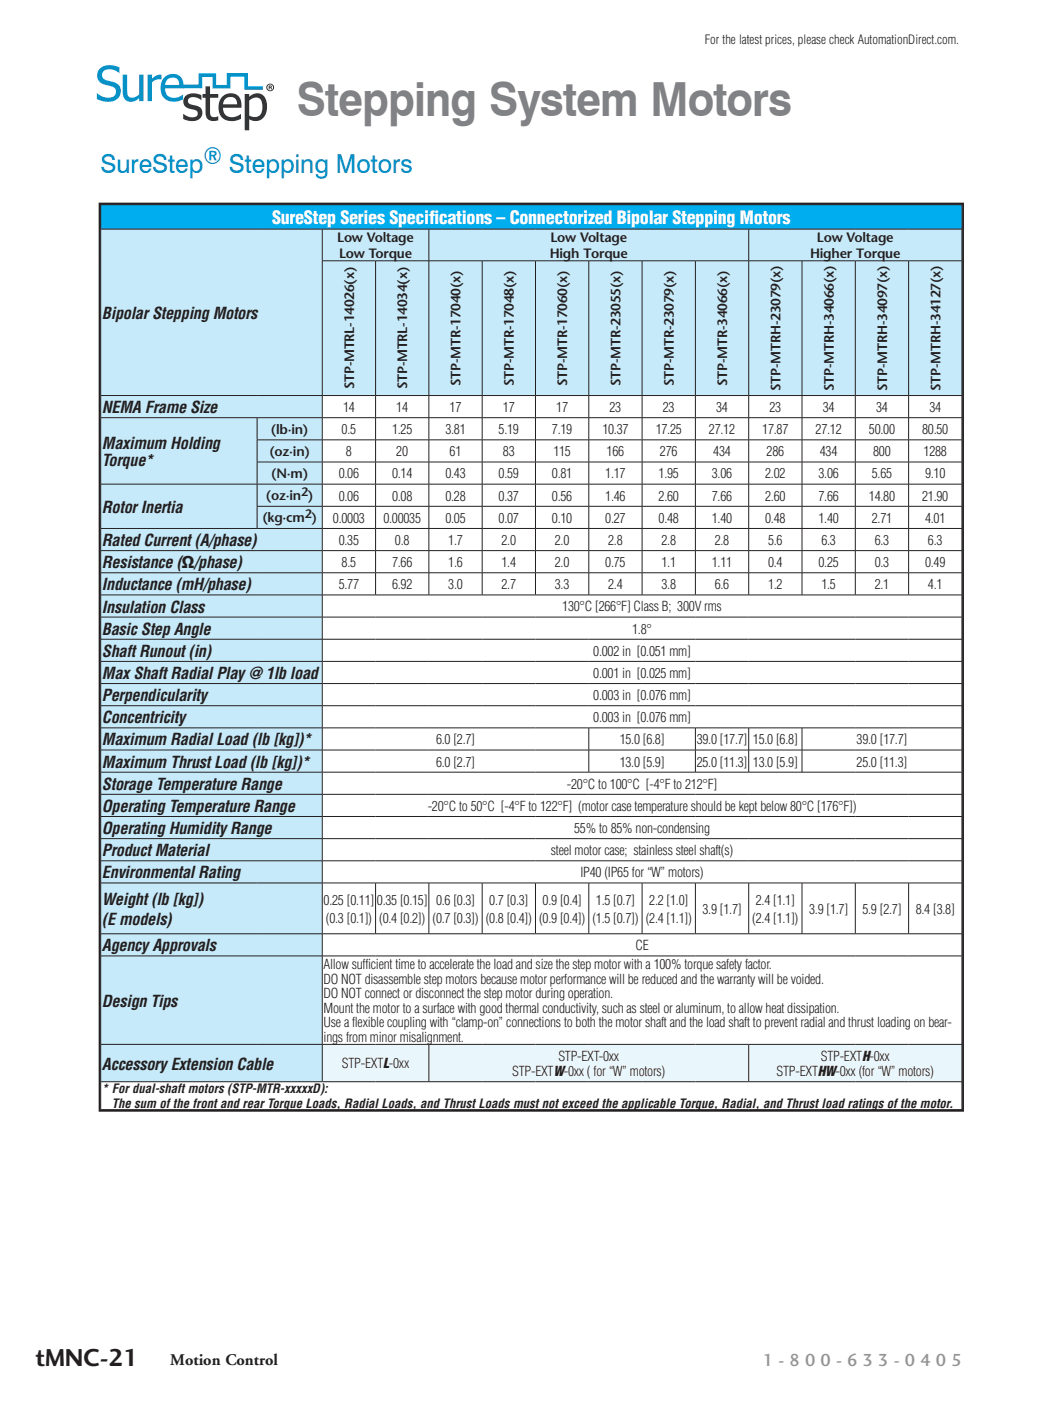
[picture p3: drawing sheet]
<svg xmlns="http://www.w3.org/2000/svg" width="206mm" height="273mm" viewBox="0 0 206 273" stroke-linecap="round" stroke-linejoin="round" font-family="sans-serif">
<defs><g id="words">
<text font-size="9.2" fill="#808285" x="57.8" y="22.5">Stepping System Motors</text>
<g font-size="5.1" fill="#007bc3">
<text x="19.6" y="33.7">SureStep</text>
<text x="44.6" y="33.7">Stepping Motors</text>
</g>
<text font-size="4.9" fill="#231f20" x="7" y="266.2">tMNC-21</text>
<text font-size="4.6" fill="#007bc3" x="39.7" y="32">®</text>
<g font-size="3.5" fill="#fff">
<text x="53" y="43.7">SureStep Series Specif</text>
<text x="83.6" y="43.7">ications – Connectorized Bipolar Stepping Motors</text>
</g>
<text font-size="3.5" fill="#939598" x="148.6" y="266.2">1 - 8 0 0 - 6 3 3 - 0 4 0 5</text>
<g font-size="3.2" fill="#231f20">
<text x="19.9" y="62.1">Bipolar Stepping Motors</text>
<text x="19.9" y="80.5">NEMA Frame Size</text>
<text x="19.9" y="87.6">Maximum Holding</text>
<text x="19.9" y="90.7">Torque*</text>
<text x="19.9" y="99.9">Rotor Inertia</text>
<text x="19.9" y="106.4">Rated Current (A/phase)</text>
<text x="19.9" y="110.7">Resistance (Ω/phase)</text>
<text x="19.9" y="115.1">Inductance (mH/phase)</text>
<text x="19.9" y="119.4">Insulation Class</text>
<text x="19.9" y="123.7">Basic Step Angle</text>
<text x="19.9" y="128">Shaft Runout (in)</text>
<text x="19.9" y="132.3">Max Shaft Radial Play @ 1lb load</text>
<text x="19.9" y="136.6">Perpendicularity</text>
<text x="19.9" y="141">Concentricity</text>
<text x="19.9" y="145.3">Maximum Radial Load (lb [kg])*</text>
<text x="19.9" y="149.6">Maximum Thrust Load (lb [kg])*</text>
<text x="19.9" y="153.9">Storage Temperature Range</text>
<text x="19.9" y="158.2">Operating Temperature Range</text>
<text x="19.9" y="162.6">Operating Humidity Range</text>
<text x="19.9" y="166.9">Product Material</text>
<text x="19.9" y="171.2">Environmental Rating</text>
<text x="19.9" y="176.3">Weight (lb [kg])</text>
<text x="19.9" y="180.3">(E models)</text>
<text x="19.9" y="185.4">Agency Approvals</text>
<text x="19.9" y="196.2">Design Tips</text>
<text x="19.9" y="208.5">Accessory Extension Cable</text>
<text x="33.2" y="266">Motion Control</text>
</g>
<g font-size="2.6" fill="#231f20">
<text x="65.7" y="47.1">Low Voltage</text>
<text x="107.3" y="47.1">Low Voltage</text>
<text x="159.2" y="47.1">Low Voltage</text>
<text x="66.1" y="50.3">Low Torque</text>
<text x="107.1" y="50.3">High Torque</text>
<text x="157.9" y="50.3">Higher Torque</text>
<text x="69" y="75.9" transform="rotate(-90 69 75.9)">STP-MTRL-14026(x)</text>
<text x="79.4" y="75.9" transform="rotate(-90 79.4 75.9)">STP-MTRL-14034(x)</text>
<text x="89.8" y="75.2" transform="rotate(-90 89.8 75.2)">STP-MTR-17040(x)</text>
<text x="100.2" y="75.2" transform="rotate(-90 100.2 75.2)">STP-MTR-17048(x)</text>
<text x="110.5" y="75.2" transform="rotate(-90 110.5 75.2)">STP-MTR-17060(x)</text>
<text x="120.9" y="75.2" transform="rotate(-90 120.9 75.2)">STP-MTR-23055(x)</text>
<text x="131.3" y="75.2" transform="rotate(-90 131.3 75.2)">STP-MTR-23079(x)</text>
<text x="141.7" y="75.2" transform="rotate(-90 141.7 75.2)">STP-MTR-34066(x)</text>
<text x="152.1" y="76.2" transform="rotate(-90 152.1 76.2)">STP-MTRH-23079(x)</text>
<text x="162.5" y="76.2" transform="rotate(-90 162.5 76.2)">STP-MTRH-34066(x)</text>
<text x="172.9" y="76.2" transform="rotate(-90 172.9 76.2)">STP-MTRH-34097(x)</text>
<text x="183.3" y="76.2" transform="rotate(-90 183.3 76.2)">STP-MTRH-34127(x)</text>
<text x="66.8" y="80.3">14</text>
<text x="77.2" y="80.3">14</text>
<text x="87.6" y="80.3">17</text>
<text x="98" y="80.3">17</text>
<text x="108.4" y="80.3">17</text>
<text x="118.8" y="80.3">23</text>
<text x="129.2" y="80.3">23</text>
<text x="139.6" y="80.3">34</text>
<text x="149.9" y="80.3">23</text>
<text x="160.3" y="80.3">34</text>
<text x="170.7" y="80.3">34</text>
<text x="181.1" y="80.3">34</text>
<text x="52.5" y="88.9">(oz·in)</text>
<text x="52.8" y="84.6">(lb·in)</text>
<text x="66.6" y="84.6">0.5</text>
<text x="67.4" y="88.9">8</text>
<text x="76.4" y="84.6">1.25</text>
<text x="77.2" y="88.9">20</text>
<text x="86.8" y="84.6">3.81</text>
<text x="87.6" y="88.9">61</text>
<text x="97.2" y="84.6">5.19</text>
<text x="98" y="88.9">83</text>
<text x="107.6" y="84.6">7.19</text>
<text x="107.8" y="88.9">115</text>
<text x="117.4" y="84.6">10.37</text>
<text x="118.2" y="88.9">166</text>
<text x="127.8" y="84.6">17.25</text>
<text x="128.6" y="88.9">276</text>
<text x="138.2" y="84.6">27.12</text>
<text x="139" y="88.9">434</text>
<text x="148.6" y="84.6">17.87</text>
<text x="149.4" y="88.9">286</text>
<text x="158.9" y="84.6">27.12</text>
<text x="159.8" y="88.9">434</text>
<text x="169.3" y="84.6">50.00</text>
<text x="170.2" y="88.9">800</text>
<text x="179.7" y="84.6">80.50</text>
<text x="180" y="88.9">1288</text>
<text x="52.8" y="93.2">(N·m)</text>
<text x="66" y="93.3">0.06</text>
<text x="76.4" y="93.3">0.14</text>
<text x="86.8" y="93.3">0.43</text>
<text x="97.2" y="93.3">0.59</text>
<text x="107.6" y="93.3">0.81</text>
<text x="118" y="93.3">1.17</text>
<text x="128.3" y="93.3">1.95</text>
<text x="138.7" y="93.3">3.06</text>
<text x="149.1" y="93.3">2.02</text>
<text x="159.5" y="93.3">3.06</text>
<text x="169.9" y="93.3">5.65</text>
<text x="180.3" y="93.3">9.10</text>
<text x="51.1" y="101.8">(kg·cm )</text>
<text x="51.8" y="97.5">(oz·in )</text>
<text x="64.9" y="101.9">0.0003</text>
<text x="66" y="97.6">0.06</text>
<text x="74.7" y="101.9">0.00035</text>
<text x="76.4" y="97.6">0.08</text>
<text x="86.8" y="97.6">0.28</text>
<text x="86.8" y="101.9">0.05</text>
<text x="97.2" y="97.6">0.37</text>
<text x="97.2" y="101.9">0.07</text>
<text x="107.6" y="97.6">0.56</text>
<text x="107.6" y="101.9">0.10</text>
<text x="118" y="97.6">1.46</text>
<text x="118" y="101.9">0.27</text>
<text x="128.3" y="97.6">2.60</text>
<text x="128.3" y="101.9">0.48</text>
<text x="138.7" y="97.6">7.66</text>
<text x="138.7" y="101.9">1.40</text>
<text x="149.1" y="97.6">2.60</text>
<text x="149.1" y="101.9">0.48</text>
<text x="159.5" y="97.6">7.66</text>
<text x="159.5" y="101.9">1.40</text>
<text x="169.3" y="97.6">14.80</text>
<text x="169.9" y="101.9">2.71</text>
<text x="179.7" y="97.6">21.90</text>
<text x="180.3" y="101.9">4.01</text>
<text x="66" y="106.2">0.35</text>
<text x="77" y="106.2">0.8</text>
<text x="87.4" y="106.2">1.7</text>
<text x="97.7" y="106.2">2.0</text>
<text x="108.1" y="106.2">2.0</text>
<text x="118.5" y="106.2">2.8</text>
<text x="128.9" y="106.2">2.8</text>
<text x="139.3" y="106.2">2.8</text>
<text x="149.7" y="106.2">5.6</text>
<text x="160.1" y="106.2">6.3</text>
<text x="170.5" y="106.2">6.3</text>
<text x="180.8" y="106.2">6.3</text>
<text x="66.6" y="110.5">8.5</text>
<text x="76.4" y="110.5">7.66</text>
<text x="87.4" y="110.5">1.6</text>
<text x="97.7" y="110.5">1.4</text>
<text x="108.1" y="110.5">2.0</text>
<text x="118" y="110.5">0.75</text>
<text x="128.9" y="110.5">1.1</text>
<text x="138.7" y="110.5">1.11</text>
<text x="149.7" y="110.5">0.4</text>
<text x="159.5" y="110.5">0.25</text>
<text x="170.5" y="110.5">0.3</text>
<text x="180.3" y="110.5">0.49</text>
<text x="66" y="114.8">5.77</text>
<text x="76.4" y="114.8">6.92</text>
<text x="87.4" y="114.8">3.0</text>
<text x="97.7" y="114.8">2.7</text>
<text x="108.1" y="114.8">3.3</text>
<text x="109.6" y="119.2">130°C [266°F] Class B; 300V rms</text>
<text x="118.5" y="114.8">2.4</text>
<text x="128.9" y="114.8">3.8</text>
<text x="139.3" y="114.8">6.6</text>
<text x="149.7" y="114.8">1.2</text>
<text x="160.1" y="114.8">1.5</text>
<text x="170.5" y="114.8">2.1</text>
<text x="180.8" y="114.8">4.1</text>
<text x="123.2" y="123.5">1.8°</text>
<text x="115.6" y="127.8">0.002 in [0.051 mm]</text>
<text x="115.6" y="132.1">0.001 in [0.025 mm]</text>
<text x="115.6" y="136.4">0.003 in [0.076 mm]</text>
<text x="115.6" y="140.8">0.003 in [0.076 mm]</text>
<text x="85" y="145.1">6.0 [2.7]</text>
<text x="85" y="149.4">6.0 [2.7]</text>
<text x="120.8" y="145.1">15.0 [6.8]</text>
<text x="120.8" y="149.4">13.0 [5.9]</text>
<text x="135.8" y="145.1">39.0 [17.7]</text>
<text x="135.8" y="149.4">25.0 [11.3]</text>
<text x="146.7" y="145.1">15.0 [6.8]</text>
<text x="146.7" y="149.4">13.0 [5.9]</text>
<text x="166.9" y="145.1">39.0 [17.7]</text>
<text x="166.9" y="149.4">25.0 [11.3]</text>
<text x="110.5" y="153.7">-20°C to 100°C [-4°F to 212°F]</text>
<text x="83.3" y="158">-20°C to 50°C [-4°F to 122°F] (motor case temperature should be kept below 80°C [176°F])</text>
<text x="107.4" y="166.7">steel motor case; stainless steel shaft(s)</text>
<text x="111.9" y="162.3">55% to 85% non-condensing</text>
<text x="113.1" y="171">IP40 (IP65 for “W” motors)</text>
<text x="63.1" y="176.3">0.25 [0.11]</text>
<text x="63.5" y="179.9">(0.3 [0.1])</text>
<text x="73.5" y="176.3">0.35 [0.15]</text>
<text x="73.9" y="179.9">(0.4 [0.2])</text>
<text x="84.3" y="179.9">(0.7 [0.3])</text>
<text x="85" y="176.3">0.6 [0.3]</text>
<text x="94.7" y="179.9">(0.8 [0.4])</text>
<text x="95.4" y="176.3">0.7 [0.3]</text>
<text x="105.1" y="179.9">(0.9 [0.4])</text>
<text x="105.7" y="176.3">0.9 [0.4]</text>
<text x="115.4" y="179.9">(1.5 [0.7])</text>
<text x="116.1" y="176.3">1.5 [0.7]</text>
<text x="125.8" y="179.9">(2.4 [1.1])</text>
<text x="126.5" y="176.3">2.2 [1.0]</text>
<text x="136.9" y="178.1">3.9 [1.7]</text>
<text x="146.6" y="179.9">(2.4 [1.1])</text>
<text x="147.3" y="176.3">2.4 [1.1]</text>
<text x="157.7" y="178.1">3.9 [1.7]</text>
<text x="168.1" y="178.1">5.9 [2.7]</text>
<text x="178.5" y="178.1">8.4 [3.8]</text>
<text x="123.8" y="185.2">CE</text>
<text x="63.1" y="188.9">Allow sufficient time to accelerate the load and size the step motor with a 100% torque safety factor.</text>
<text x="63.1" y="191.7">DO NOT disassemble step motors because motor performance will be reduced and the warranty will be voided.</text>
<text x="63.1" y="194.6">DO NOT connect or disconnect the step motor during operation.</text>
<text x="63.1" y="197.4">Mount the motor to a surface with good thermal conductivity, such as steel or aluminum, to allow heat dissipation.</text>
<text x="63.1" y="200.2">Use a flexible coupling with “clamp-on” connections to both the motor shaft and the load shaft to prevent radial and thrust loading on bear-</text>
<text x="63.1" y="203">ings from minor misalignment.</text>
<text x="66.6" y="208.2">STP-EXTL-0xx</text>
<text x="99.8" y="209.7">STP-EXTW-0xx ( for “W” motors)</text>
<text x="108.8" y="206.8">STP-EXT-0xx</text>
<text x="151.3" y="209.7">STP-EXTHW-0xx (for “W” motors)</text>
<text x="160" y="206.8">STP-EXTH-0xx</text>
</g>
<g font-size="2.5" fill="#231f20">
<text x="137.3" y="8.7">For the latest prices, please check AutomationDirect.com.</text>
<text x="19.9" y="213.1">* For dual-shaft motors (STP-MTR-xxxxxD):</text>
<text x="21.8" y="216">The sum of the front and rear Torque Loads, Radial Loads, and Thrust Loads must not exceed the applicable Torque, Radial, and Thrust load ratings of the motor.</text>
</g>
<g font-size="2.4" fill="#231f20">
<text x="58.7" y="96.6">2</text>
<text x="59.4" y="101">2</text>
</g>
</g></defs>
<path d="M35.6 16.8h3.5v-2.2h2.7v2.3h2.8v-2.3h3.4v2.6h3.2" fill="none" stroke="#1d8dcd" stroke-width=".7" stroke-linecap="butt"/>
<g fill="#1d8dcd">
<path d="M19.6 13.3a3.7 3.7 0 0 1 3.7-.2l-.1 1.1a2.41 2.41 0 0 0-3.1-.2 1.18 1.18 0 0 0 0 1.3 1.18 1.18 0 0 0 1.1 .5 2.42 2.42 0 0 1 2.3 1.6 2.32 2.32 0 0 1-3.1 2.4l-1.5-.5v-1.1a3 3 0 0 0 3.3 .5 1.14 1.14 0 0 0 .3-1.3 1.14 1.14 0 0 0-1.1-.7l-.4-.1a1.94 1.94 0 0 1-1.9-1.1 1.94 1.94 0 0 1 .5-2.2z" fill-rule="evenodd"/>
<path d="M23.9 14.5h.9v3a1.14 1.14 0 0 0 1 1.5l.6-.1 .7-.5v-3.9h.9v5.2h-.9v-.6a1.76 1.76 0 0 1-2.1 .7 1.76 1.76 0 0 1-1.1-1.9z" fill-rule="evenodd"/>
<path d="M28.7 14.5h.9v.8a2.04 2.04 0 0 1 1.9-.7v.9h-.2a1.95 1.95 0 0 0-1.7 .6v3.6h-.9z" fill-rule="evenodd"/>
<path d="M32.6 15.5l-.3 .5-.1 .6h2.7a1.33 1.33 0 0 0-.8-1.4 1.33 1.33 0 0 0-1.5 .3zM32 15.2a2.14 2.14 0 0 1 2.5-.7 2.14 2.14 0 0 1 1.3 2.3v.4h-3.6a1.85 1.85 0 0 0 1 1.7 1.85 1.85 0 0 0 1.9-.1l.6-.4v1a3.3 3.3 0 0 1-4-.6 3.4 3.4 0 0 1 .3-3.6z" fill-rule="evenodd"/>
</g>
<g fill="#323436">
<path d="M36.2 18.6a3 3 0 0 1 3 0v.9a2.15 2.15 0 0 0-2.4-.3 .82 .82 0 0 0 0 .9 .82 .82 0 0 0 .8 .4h.2a1.55 1.55 0 0 1 1.6 1.6 1.55 1.55 0 0 1-1.7 1.5l-.9-.1-1.1-.3v-1a2.24 2.24 0 0 0 2.8 .3 .84 .84 0 0 0-1-1.2h-.2a1.51 1.51 0 0 1-1.5-.9 1.51 1.51 0 0 1 .4-1.8z" fill-rule="evenodd"/>
<path d="M40.1 16.8h.8v1.5h1.6v.8h-1.6v2.4a1 1 0 0 0 .7 1.3l.9-.1v.7l-.1 .1a1.64 1.64 0 0 1-2.3-1.6v-2.8h-.6v-.8h.6z" fill-rule="evenodd"/>
<path d="M43.9 19.3l-.3 .5-.1 .5h2.7a1.33 1.33 0 0 0-.8-1.3 1.33 1.33 0 0 0-1.5 .3zM43.2 18.9a2.14 2.14 0 0 1 2.6-.6 2.14 2.14 0 0 1 1.3 2.2v.5h-3.6a1.85 1.85 0 0 0 1 1.7 1.85 1.85 0 0 0 1.9-.2l.6-.3v1a3.3 3.3 0 0 1-4-.6 3.4 3.4 0 0 1 .2-3.7z" fill-rule="evenodd"/>
<path d="M48.6 19.6v2.9a1.63 1.63 0 0 0 1.8 .1 1.63 1.63 0 0 0 .7-1.7 1.41 1.41 0 0 0-1.4-1.9zM47.7 18.3h.9v.6a1.96 1.96 0 0 1 2.2-.6 1.96 1.96 0 0 1 1.2 2 2.61 2.61 0 0 1-2.1 3.3l-.7-.1-.6-.3v2.2h-.9z" fill-rule="evenodd"/>
</g>
<path d="M52.5 16.8v.2h.2l.1-.2zM52.4 16.7l.6 .1a.4 .4 0 0 0 0 .6h-.2l-.2-.3-.1 .3h-.1zM52.1 17a.58 .58 0 0 0 1.1 0 .58 .58 0 0 0-1.1 0zM51.9 17.1a.75 .75 0 0 1 1.5 0 .75 .75 0 0 1-1.5 0z" fill="#231f20"/>
<path d="M19.4 39.7h168.3v176.8h-168.3z" fill="#fff"/>
<path d="M19.6 39.9h167.9v4.8h-167.9z" fill="#00aeef"/>
<path d="M19.6 44.7h43.2v32.4h-43.2zM62.8 44.7h20.8v6.1h-20.8zM83.6 44.7h62.3v6.1h-62.3zM145.9 44.7h41.6v6.1h-41.6zM62.8 50.8h10.4v26.3h-10.4zM73.2 50.8h10.4v26.3h-10.4zM83.6 50.8h10.4v26.3h-10.4zM94 50.8h10.4v26.3h-10.4zM104.4 50.8h10.3v26.3h-10.3zM114.7 50.8h10.4v26.3h-10.4zM125.1 50.8h10.4v26.3h-10.4zM135.5 50.8h10.4v26.3h-10.4zM145.9 50.8h10.4v26.3h-10.4zM156.3 50.8h10.4v26.3h-10.4zM166.7 50.8h10.4v26.3h-10.4zM177.1 50.8h10.4v26.3h-10.4zM19.6 77.1h43.2v4.3h-43.2zM19.6 81.4h30.5v13h-30.5zM50.1 81.4h12.7v4.3h-12.7zM50.1 85.7h12.7v4.3h-12.7zM50.1 90h12.7v4.4h-12.7zM19.6 94.4h30.5v8.6h-30.5zM50.1 94.4h12.7v4.3h-12.7zM50.1 98.7h12.7v4.3h-12.7zM19.6 103h43.2v4.3h-43.2zM19.6 107.3h43.2v4.3h-43.2zM19.6 111.6h43.2v4.4h-43.2zM19.6 116h43.2v4.3h-43.2zM19.6 120.3h43.2v4.3h-43.2zM19.6 124.6h43.2v4.3h-43.2zM19.6 128.9h43.2v4.3h-43.2zM19.6 133.2h43.2v4.3h-43.2zM19.6 137.5h43.2v4.4h-43.2zM19.6 141.9h43.2v4.3h-43.2zM19.6 146.2h43.2v4.3h-43.2zM19.6 150.5h43.2v4.3h-43.2zM19.6 154.8h43.2v4.3h-43.2zM19.6 159.1h43.2v4.3h-43.2zM19.6 163.4h43.2v4.4h-43.2zM19.6 167.8h43.2v4.3h-43.2zM19.6 172.1h43.2v9.9h-43.2zM19.6 182h43.2v4.3h-43.2zM19.6 186.3h43.2v17.2h-43.2zM19.6 203.5h43.2v7.3h-43.2z" fill="#c6eafa"/>
<g fill="#fff">
<path d="M62.8 77.1h10.4v4.3h-10.4zM73.2 77.1h10.4v4.3h-10.4zM83.6 77.1h10.4v4.3h-10.4zM94 77.1h10.4v4.3h-10.4zM104.4 77.1h10.3v4.3h-10.3zM114.7 77.1h10.4v4.3h-10.4zM125.1 77.1h10.4v4.3h-10.4zM135.5 77.1h10.4v4.3h-10.4zM145.9 77.1h10.4v4.3h-10.4zM156.3 77.1h10.4v4.3h-10.4zM166.7 77.1h10.4v4.3h-10.4zM177.1 77.1h10.4v4.3h-10.4zM62.8 81.4h10.4v4.3h-10.4zM73.2 81.4h10.4v4.3h-10.4zM83.6 81.4h10.4v4.3h-10.4zM94 81.4h10.4v4.3h-10.4zM104.4 81.4h10.3v4.3h-10.3zM114.7 81.4h10.4v4.3h-10.4zM125.1 81.4h10.4v4.3h-10.4zM135.5 81.4h10.4v4.3h-10.4zM145.9 81.4h10.4v4.3h-10.4zM156.3 81.4h10.4v4.3h-10.4zM166.7 81.4h10.4v4.3h-10.4zM177.1 81.4h10.4v4.3h-10.4zM62.8 85.7h10.4v4.3h-10.4zM73.2 85.7h10.4v4.3h-10.4zM83.6 85.7h10.4v4.3h-10.4zM94 85.7h10.4v4.3h-10.4zM104.4 85.7h10.3v4.3h-10.3zM114.7 85.7h10.4v4.3h-10.4zM125.1 85.7h10.4v4.3h-10.4zM135.5 85.7h10.4v4.3h-10.4zM145.9 85.7h10.4v4.3h-10.4zM156.3 85.7h10.4v4.3h-10.4zM166.7 85.7h10.4v4.3h-10.4zM177.1 85.7h10.4v4.3h-10.4zM62.8 90h10.4v4.4h-10.4zM73.2 90h10.4v4.4h-10.4zM83.6 90h10.4v4.4h-10.4zM94 90h10.4v4.4h-10.4zM104.4 90h10.3v4.4h-10.3zM114.7 90h10.4v4.4h-10.4zM125.1 90h10.4v4.4h-10.4zM135.5 90h10.4v4.4h-10.4zM156.3 90h10.4v4.4h-10.4zM166.7 90h10.4v4.4h-10.4zM177.1 90h10.4v4.4h-10.4zM62.8 94.4h10.4v4.3h-10.4zM73.2 94.4h10.4v4.3h-10.4zM83.6 94.4h10.4v4.3h-10.4zM94 94.4h10.4v4.3h-10.4zM104.4 94.4h10.3v4.3h-10.3zM114.7 94.4h10.4v4.3h-10.4zM125.1 94.4h10.4v4.3h-10.4zM135.5 94.4h10.4v4.3h-10.4zM145.9 94.4h10.4v4.3h-10.4zM156.3 94.4h10.4v4.3h-10.4zM166.7 94.4h10.4v4.3h-10.4zM177.1 94.4h10.4v4.3h-10.4zM62.8 98.7h10.4v4.3h-10.4zM73.2 98.7h10.4v4.3h-10.4zM83.6 98.7h10.4v4.3h-10.4zM94 98.7h10.4v4.3h-10.4zM104.4 98.7h10.3v4.3h-10.3zM114.7 98.7h10.4v4.3h-10.4zM125.1 98.7h10.4v4.3h-10.4zM135.5 98.7h10.4v4.3h-10.4zM145.9 98.7h10.4v4.3h-10.4zM156.3 98.7h10.4v4.3h-10.4zM166.7 98.7h10.4v4.3h-10.4zM177.1 98.7h10.4v4.3h-10.4zM62.8 103h10.4v4.3h-10.4zM73.2 103h10.4v4.3h-10.4zM83.6 103h10.4v4.3h-10.4zM94 103h10.4v4.3h-10.4zM104.4 103h10.3v4.3h-10.3zM114.7 103h10.4v4.3h-10.4zM125.1 103h10.4v4.3h-10.4zM135.5 103h10.4v4.3h-10.4zM145.9 103h10.4v4.3h-10.4zM156.3 103h10.4v4.3h-10.4zM166.7 103h10.4v4.3h-10.4zM177.1 103h10.4v4.3h-10.4zM62.8 107.3h10.4v4.3h-10.4zM73.2 107.3h10.4v4.3h-10.4zM83.6 107.3h10.4v4.3h-10.4zM94 107.3h10.4v4.3h-10.4zM104.4 107.3h10.3v4.3h-10.3zM114.7 107.3h10.4v4.3h-10.4zM125.1 107.3h10.4v4.3h-10.4zM135.5 107.3h10.4v4.3h-10.4zM145.9 107.3h10.4v4.3h-10.4zM156.3 107.3h10.4v4.3h-10.4zM166.7 107.3h10.4v4.3h-10.4zM177.1 107.3h10.4v4.3h-10.4zM62.8 111.6h10.4v4.4h-10.4zM73.2 111.6h10.4v4.4h-10.4zM83.6 111.6h10.4v4.4h-10.4zM94 111.6h10.4v4.4h-10.4zM104.4 111.6h10.3v4.4h-10.3zM114.7 111.6h10.4v4.4h-10.4zM125.1 111.6h10.4v4.4h-10.4zM135.5 111.6h10.4v4.4h-10.4zM145.9 111.6h10.4v4.4h-10.4zM156.3 111.6h10.4v4.4h-10.4zM166.7 111.6h10.4v4.4h-10.4zM177.1 111.6h10.4v4.4h-10.4zM62.8 116h124.7v4.3h-124.7zM62.8 120.3h124.7v4.3h-124.7zM62.8 124.6h124.7v4.3h-124.7zM62.8 128.9h124.7v4.3h-124.7zM62.8 141.9h51.9v4.3h-51.9zM114.7 141.9h20.8v4.3h-20.8zM135.5 141.9h10.4v4.3h-10.4zM145.9 141.9h10.4v4.3h-10.4zM156.3 141.9h31.2v4.3h-31.2zM62.8 146.2h51.9v4.3h-51.9zM114.7 146.2h20.8v4.3h-20.8zM135.5 146.2h10.4v4.3h-10.4zM145.9 146.2h10.4v4.3h-10.4zM156.3 146.2h31.2v4.3h-31.2zM62.8 150.5h124.7v4.3h-124.7zM62.8 154.8h124.7v4.3h-124.7zM62.8 159.1h124.7v4.3h-124.7zM62.8 163.4h124.7v4.4h-124.7zM62.8 167.8h124.7v4.3h-124.7zM62.8 172.1h10.4v9.9h-10.4zM73.2 172.1h10.4v9.9h-10.4zM83.6 172.1h10.4v9.9h-10.4zM94 172.1h10.4v9.9h-10.4zM104.4 172.1h10.3v9.9h-10.3zM114.7 172.1h10.4v9.9h-10.4zM125.1 172.1h10.4v9.9h-10.4zM135.5 172.1h10.4v9.9h-10.4zM156.3 172.1h10.4v9.9h-10.4zM166.7 172.1h10.4v9.9h-10.4zM177.1 172.1h10.4v9.9h-10.4zM62.8 182h124.7v4.3h-124.7zM62.8 186.3h124.7v17.2h-124.7zM19.6 210.8h167.9v5.5h-167.9z"/>
<path d="M145.9 90h10.4v4.4h-10.4zM62.8 133.2h124.7v4.3h-124.7zM62.8 137.5h124.7v4.4h-124.7zM145.9 172.1h10.4v9.9h-10.4z"/>
</g>
<path d="M62.8 203.5h20.8v7.3h-20.8zM83.6 203.5h62.3v7.3h-62.3zM145.9 203.5h41.6v7.3h-41.6z" fill="#e9f7fd"/>
<g fill="none" stroke="#231f20" stroke-width=".19">
<path d="M19.6 39.9h167.9M19.6 39.9v4.7M187.5 39.9v4.7M19.6 44.7h167.9M19.6 44.7v32.3M62.8 50.8h124.7M62.8 44.7v6.1M62.8 50.9v26.1M73.2 50.9v26.1M83.6 44.7v6.1M83.6 50.9v26.1M94 50.9v26.1"/>
<path d="M104.4 50.9v26.1M114.7 50.9v26.1M125.1 50.9v26.1M135.5 50.9v26.1M145.9 44.7v6.1M145.9 50.9v26.1M156.3 50.9v26.1M166.7 50.9v26.1M177.1 50.9v26.1M187.5 44.7v6.1M187.5 50.9v26.1M19.6 77.1h167.9"/>
<path d="M19.6 77.1v4.3M62.8 77.1v4.3M73.2 77.1v4.3M83.6 77.1v4.3M94 77.1v4.3M104.4 77.1v4.3M114.7 77.1v4.3M125.1 77.1v4.3M135.5 77.1v4.3M145.9 77.1v4.3M156.3 77.1v4.3M166.7 77.1v4.3"/>
<path d="M177.1 77.1v4.3M187.5 77.1v4.3M19.6 81.4h167.9M19.6 94.4h167.9M19.6 81.5v12.8M19.6 94.4v8.6M50.1 90h137.4M50.1 81.5v4.2M50.1 90.1v4.2M50.1 94.4v4.2l137.4 .1M50.1 98.7v4.3M62.8 81.5v4.2"/>
<path d="M62.8 85.8v4.2M62.8 90.1v4.2M62.8 94.4v4.2M62.8 98.7v4.3M73.2 81.5v4.2M73.2 85.8v4.2M73.2 90.1v4.2M73.2 94.4v4.2M73.2 98.7v4.3M83.6 81.5v4.2M83.6 85.8v4.2M83.6 90.1v4.2"/>
<path d="M83.6 94.4v4.2M83.6 98.7v4.3M94 81.5v4.2M94 85.8v4.2M94 90.1v4.2M94 94.4v4.2M94 98.7v4.3M104.4 81.5v4.2M104.4 85.8v4.2M104.4 90.1v4.2M104.4 94.4v4.2M104.4 98.7v4.3"/>
<path d="M114.7 81.5v4.2M114.7 85.8v4.2M114.7 90.1v4.2M114.7 94.4v4.2M114.7 98.7v4.3M125.1 81.5v4.2M125.1 85.8v4.2M125.1 90.1v4.2M125.1 94.4v4.2M125.1 98.7v4.3M135.5 81.5v4.2M135.5 85.8v4.2"/>
<path d="M135.5 90.1v4.2M135.5 94.4v4.2M135.5 98.7v4.3M145.9 81.5v4.2M145.9 85.8v4.2M145.9 90.1v4.2M145.9 94.4v4.2M145.9 98.7v4.3M156.3 81.5v4.2M156.3 85.8v4.2M156.3 90.1v4.2M156.3 94.4v4.2"/>
<path d="M156.3 98.7v4.3M166.7 81.5v4.2M166.7 85.8v4.2M166.7 90.1v4.2M166.7 94.4v4.2M166.7 98.7v4.3M177.1 81.5v4.2M177.1 85.8v4.2M177.1 90.1v4.2M177.1 94.4v4.2M177.1 98.7v4.3M187.5 81.5v4.2"/>
<path d="M187.5 85.8v4.2M187.5 90.1v4.2M187.5 94.4v4.2M187.5 98.7v4.3M187.5 85.7l-137.4 .1v4.2M19.6 103h167.9M19.6 107.3h167.9M19.6 111.6h167.9M19.6 116h167.9M19.6 103v4.3M19.6 107.4v4.2M19.6 111.7v4.2"/>
<path d="M19.6 116v4.2M62.8 103v4.3M62.8 107.4v4.2M62.8 111.7v4.2M62.8 116v4.2M73.2 103v4.3M73.2 107.4v4.2M73.2 111.7v4.2M83.6 103v4.3M83.6 107.4v4.2M83.6 111.7v4.2M94 103v4.3"/>
<path d="M94 107.4v4.2M94 111.7v4.2M104.4 103v4.3M104.4 107.4v4.2M104.4 111.7v4.2M114.7 103v4.3M114.7 107.4v4.2M114.7 111.7v4.2M125.1 103v4.3M125.1 107.4v4.2M125.1 111.7v4.2M135.5 103v4.3"/>
<path d="M135.5 107.4v4.2M135.5 111.7v4.2M145.9 103v4.3M145.9 107.4v4.2M145.9 111.7v4.2M156.3 103v4.3M156.3 107.4v4.2M156.3 111.7v4.2M166.7 103v4.3M166.7 107.4v4.2M166.7 111.7v4.2M177.1 103v4.3"/>
<path d="M177.1 107.4v4.2M177.1 111.7v4.2M187.5 103v4.3M187.5 107.4v4.2M187.5 111.7v4.2M187.5 116v4.2M19.6 120.3h167.9M19.6 124.6h167.9M19.6 128.9h167.9M19.6 133.2h167.9M19.6 137.5h167.9M19.6 120.3v4.2"/>
<path d="M19.6 124.6v4.3M19.6 128.9v4.3M19.6 133.3v4.2M19.6 137.6v4.2M62.8 120.3v4.2M62.8 124.6v4.3M62.8 128.9v4.3M62.8 133.3v4.2M62.8 137.6v4.2M187.5 120.3v4.2M187.5 124.6v4.3M187.5 128.9v4.3"/>
<path d="M187.5 133.3v4.2M187.5 137.6v4.2M19.6 141.9h167.9M19.6 146.2h167.9M19.6 150.5h167.9M19.6 154.8h167.9M19.6 159.1h167.9M19.6 141.9v4.2M19.6 146.2v4.3M19.6 150.5v4.3M19.6 154.9v4.2M19.6 159.2v4.2"/>
<path d="M62.8 141.9v4.2M62.8 146.2v4.3M62.8 150.5v4.3M62.8 154.9v4.2M62.8 159.2v4.2M114.7 141.9v4.2M114.7 146.2v4.3M135.5 141.9v4.2M135.5 146.2v4.3M145.9 141.9v4.2M145.9 146.2v4.3M156.3 141.9v4.2"/>
<path d="M156.3 146.2v4.3M187.5 141.9v4.2M187.5 146.2v4.3M187.5 150.5v4.3M187.5 154.9v4.2M187.5 159.2v4.2M19.6 163.4h167.9M19.6 167.8h167.9M19.6 172.1h167.9M19.6 163.5v4.2M19.6 167.8v4.2M19.6 172.1v9.8"/>
<path d="M62.8 163.5v4.2M62.8 167.8v4.2M62.8 172.1v9.8M73.2 172.1v9.8M83.6 172.1v9.8M94 172.1v9.8M104.4 172.1v9.8M114.7 172.1v9.8M125.1 172.1v9.8M135.5 172.1v9.8M145.9 172.1v9.8M156.3 172.1v9.8"/>
<path d="M166.7 172.1v9.8M177.1 172.1v9.8M187.5 163.5v4.2M187.5 167.8v4.2M187.5 172.1v9.8M19.6 182h167.9M19.6 186.3h167.9M19.6 182v4.3M19.6 186.4v17.1M62.8 182v4.3M62.8 186.4v17.1M187.5 182v4.3"/>
<path d="M187.5 186.4v17.1M19.6 203.5h167.9M19.6 210.8h167.9M19.6 216.3h167.9M19.6 203.6v7.2M19.6 210.9v5.3M62.8 203.6v7.2M83.6 203.6v7.2M145.9 203.6v7.2M187.5 203.6v7.2M187.5 210.9v5.3"/>
</g>
<path d="M19.4 39.7h168.3v176.8h-168.3z" fill="none" stroke="#231f20" stroke-width=".35"/>
<use href="#words"/>
</svg>
